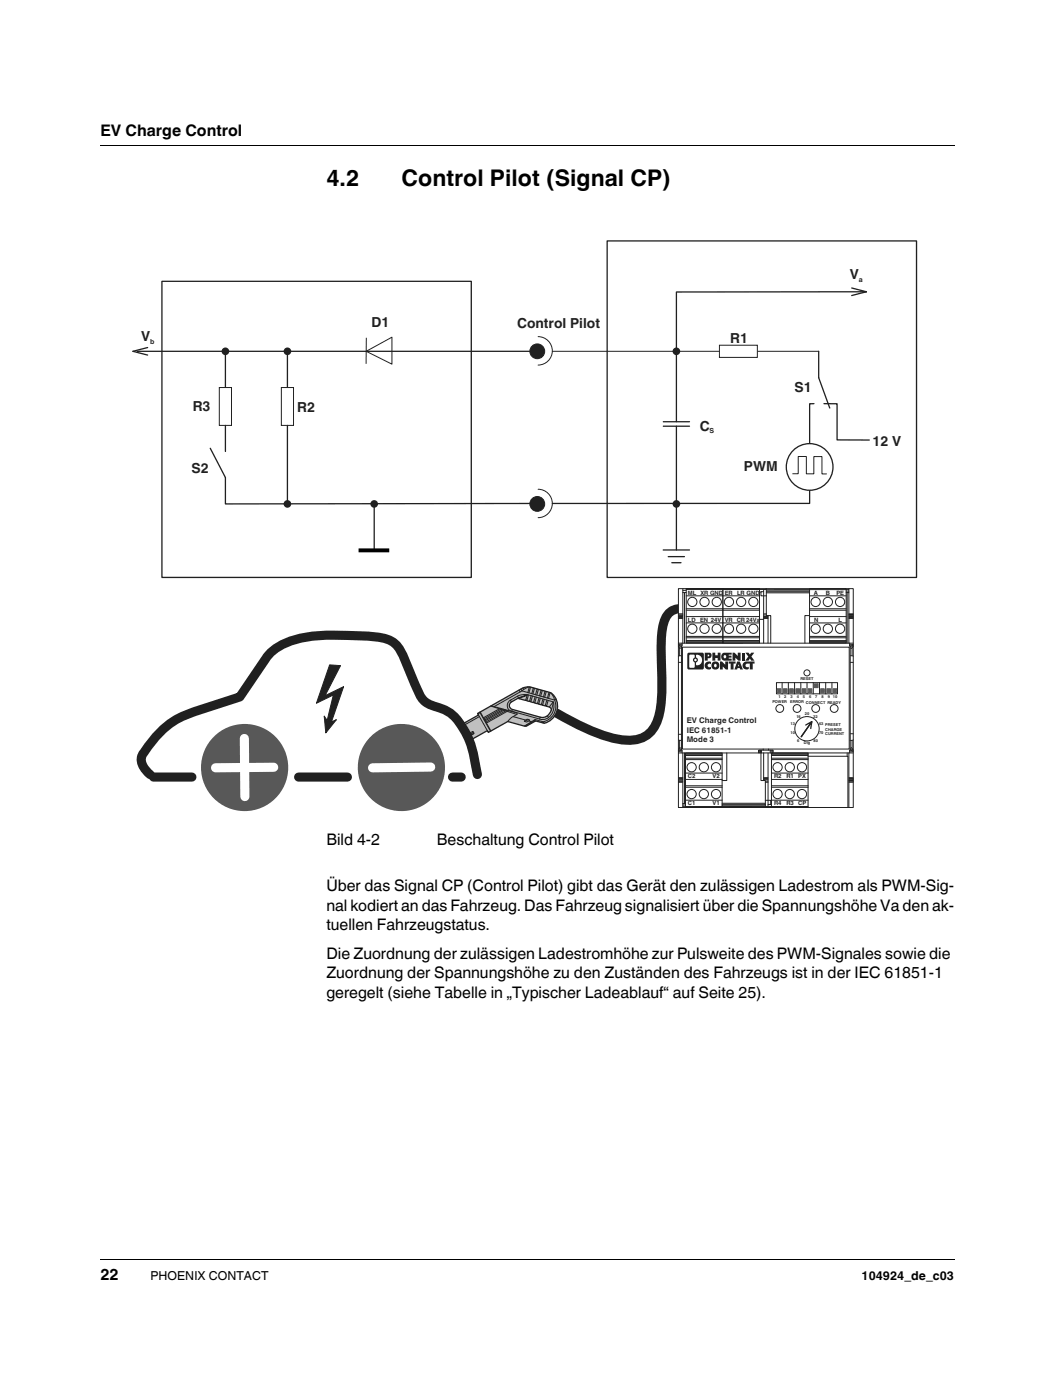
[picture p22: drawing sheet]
<svg xmlns="http://www.w3.org/2000/svg" width="210mm" height="279mm" viewBox="0 0 210 279" stroke-linecap="round" stroke-linejoin="round" font-family="sans-serif">
<defs><g id="words">
<g font-size="4.6">
<text x="65" y="37.1">4.2</text>
<text x="80" y="37.1">Control Pilot (Signal CP)</text>
</g>
<g font-size="3.2">
<text x="20" y="27">EV Charge Control</text>
<text x="65" y="168.5">Bild 4-2</text>
<text x="87" y="168.5">Beschaltung Control Pilot</text>
<text x="65" y="177.7">Über das Signal CP (Control Pilot) gibt das Gerät den zulässigen Ladestrom als PWM-Sig-</text>
<text x="65" y="181.6">nal kodiert an das Fahrzeug. Das Fahrzeug signalisiert über die Spannungshöhe Va den ak-</text>
<text x="65" y="185.4">tuellen Fahrzeugstatus.</text>
<text x="65" y="191.1">Die Zuordnung der zulässigen Ladestromhöhe zur Pulsweite des PWM-Signales sowie die</text>
<text x="65" y="195">Zuordnung der Spannungshöhe zu den Zuständen des Fahrzeugs ist in der IEC 61851-1</text>
<text x="65" y="198.8">geregelt (siehe Tabelle in „Typischer Ladeablauf“ auf Seite 25).</text>
<text x="20" y="255.2">22</text>
</g>
<g font-size="2.8" fill="#231f20">
<text x="169.2" y="55.6">V</text>
<text x="74" y="65.2">D1</text>
<text x="103" y="65.4">Control Pilot</text>
<text x="28.1" y="68">V</text>
<text x="145.4" y="68.3">R1</text>
<text x="38.4" y="82">R3</text>
<text x="59.2" y="82.1">R2</text>
<text x="158.2" y="78.1">S1</text>
<text x="139.3" y="85.8">C</text>
<text x="173.8" y="88.9">12 V</text>
<text x="38.1" y="94.2">S2</text>
<text x="148.2" y="93.9">PWM</text>
</g>
<g font-size="2.5">
<text x="30" y="255.2">PHOENIX CONTACT</text>
<text x="171.6" y="255.2">104924_de_c03</text>
</g>
<g font-size="1.6" fill="#231f20">
<text x="136.8" y="144.1">EV Charge Control</text>
<text x="136.8" y="147.9">Mode 3</text>
<text x="136.8" y="146">IEC 61851-1</text>
</g>
<g font-size="1.4" fill="#231f20">
<text x="171" y="56.2">a</text>
<text x="29.9" y="68.6">b</text>
<text x="141.3" y="86.4">S</text>
</g>
<g font-size="1.2" fill="#231f20">
<text x="137" y="118.6">ML XR GND</text>
<text x="144.3" y="118.6">ER</text>
<text x="146.8" y="118.6">LR GND</text>
<text x="162.1" y="118.6">A</text>
<text x="164.5" y="118.6">B</text>
<text x="166.6" y="118.6">PE</text>
<text x="137" y="124">LD</text>
<text x="139.4" y="124">EN 24V</text>
<text x="144.3" y="124">VR CR24Va</text>
<text x="162.1" y="124">N</text>
<text x="167" y="124">L</text>
<text x="137" y="155.1">C2</text>
<text x="141.9" y="155.1">V2</text>
<text x="154.1" y="155.1">R2</text>
<text x="156.6" y="155.1">R1</text>
<text x="159" y="155.1">PX</text>
<text x="137" y="160.5">C1</text>
<text x="141.9" y="160.5">V1</text>
<text x="154.1" y="160.5">R4</text>
<text x="156.6" y="160.5">R3 CP</text>
</g>
<g font-size=".8" fill="#231f20">
<text x="159.4" y="135.5">RESET</text>
<text x="153.8" y="140.2">POWER</text>
<text x="155" y="139.1">1</text>
<text x="156.2" y="139.1">2</text>
<text x="157.4" y="140.2">ERROR CONNECT READY</text>
<text x="157.4" y="139.1">3</text>
<text x="158.6" y="143">16</text>
<text x="158.7" y="139">4</text>
<text x="159.9" y="139">5</text>
<text x="160.3" y="142.5">20</text>
<text x="161.1" y="139">6</text>
<text x="161.9" y="143">32</text>
<text x="162.4" y="139.1">7</text>
<text x="163.6" y="139.1">8</text>
<text x="164.8" y="139">9</text>
<text x="165.8" y="139">10</text>
<text x="157.4" y="144.6">13</text>
<text x="157.4" y="146.3">10</text>
<text x="158.8" y="147.8">6</text>
<text x="160.1" y="148.3">Dig</text>
<text x="162" y="147.8">80</text>
<text x="163.1" y="144.6">63 PRESET</text>
<text x="163.1" y="146.3">70</text>
<text x="164.3" y="145.6">CHARGE</text>
<text x="164.3" y="146.5">CURRENT</text>
</g>
</g></defs>
<path d="M19.9 29l.1 .1zM19.9 251l.1 .1z" fill="#000"/>
<path d="M20 29h170.1M20 251h170.1" fill="none" stroke="#000" stroke-width=".2"/>
<path d="M20 46h168.8v117h-168.8z" fill="#fff"/>
<path d="M32.2 56.1h61.7v59h-61.7zM120.9 48h61.6v67.1h-61.6zM172.5 58.2h-37.8v11.8" fill="none" stroke="#231f20" stroke-width=".26"/>
<path d="M135.1 121.3a3.6 3.6 0 0 0-3 3.3 53.4 53.4 0 0 0-.3 10.9 22.2 22.2 0 0 1-1.2 8.9 5.4 5.4 0 0 1-4.9 3.1 23.7 23.7 0 0 1-11-3.3l-3.9-2.1" fill="none" stroke="#231f20" stroke-width="1.8"/>
<path d="M92.2 144.3l3.1-1.8-.2-.3 8.9-5a2.95 2.95 0 0 1 2.4 0l2.3 .6a2.23 2.23 0 0 1 2.1 1.8 3.5 3.5 0 0 1-2.4 4.6l-1.7-.5-1.9 1.1-3.7-1-3.8 2.2-.2-.4-3.2 1.8zM101.6 140.1l1.5-.9 1.6 .4 .1-.1 1.4 .5h.2l.1 .1 .6 .1 1.5 .5 .2-.1 .8 .5a1.46 1.46 0 0 1-.9 1.8h-1.1l-5.6-1.5a.8 .8 0 0 1-.4-1.3z" fill-rule="evenodd" fill="#bcbdc0" stroke="#231f20" stroke-width=".26"/>
<g fill="none" stroke="#231f20" stroke-width=".2">
<path d="M107.2 67.1a2.83 2.83 0 0 1 2.8 2.8 2.83 2.83 0 0 1-2.8 2.9M107.2 97.5a2.83 2.83 0 0 1 2.8 2.8 2.83 2.83 0 0 1-2.8 2.9M101.4 139.7l.2-.1a4.9 4.9 0 0 1 2.5-1.1l.9-.1 5.2 1.5a2.51 2.51 0 0 1-2.7 3.4l-5.8-1.6a1.18 1.18 0 0 1-.3-2zM101.6 139.6l.3 .3M103.1 138.8l.2 .3M103.1 139.2l1.9-.6-1.6 .7M103.4 137.5l.2 .4M103.7 137.3l.2 .4 6.6 1.8 .3-.1M104.1 137.2l.2 .2M105 138.4l-.3 1.2M105.1 138l.3-1.1-.7 .3-6.3 3.6M105.2 138.5l-.3 1.2"/>
<path d="M105.7 136.9l-.4 1.2M105.8 138.7l-.4 1.1M106 138.7l-.3 1.2M106.2 137.1l-.3 1.2M106.4 137.2l-.3 1.1M106.6 138.9l-.4 1.1M106.8 139l-.3 1.1M107 137.3l-.4 1.2M107.2 137.4l-.3 1.1M107.3 139.1l-.3 1.2M107.6 139.2l-.3 1.1M107.8 137.5l-.4 1.2"/>
<path d="M108 137.6l-.3 1.2M108.1 139.3l-.3 1.2M108.4 139.4l-.4 1.2M108.6 137.8l-.4 1.1M108.8 137.8l-.3 1.2M108.9 139.5l-.3 1.2M109.2 139.6l-.4 1.2M109.2 139.2l.4-1.2a3.4 3.4 0 0 1-.9 5.7l-.5 .2-1.6-.5-2 1.2M109.3 138l-.3 1.1M93.6 146.1l.2 .5M93.6 146.1l.6-.3 .2 .4-.7 .4zM94.1 145.8l.2 .5"/>
<path d="M94.2 146l-.5 .3M94.3 146.2l-.5 .3M95.3 142.5l1.8 3.1M95.5 142.8l-3.2 1.8M95.5 142l2.2 3.8M95.6 141.9l2.2 3.8M95.7 142l-.5 .3M97.7 140.7l5.2 1.7M97.8 140.7l5.2 1.5-.1 .2-1 .6-.8 .8M99.6 141.2l-3.3 1.9M100 141.3l-3.6 2M100.3 141.4l-3.8 2.1"/>
<path d="M100.6 141.4l-4 2.3M101 141.5l-4.2 2.4M101.3 141.6l-4.4 2.5M102 141.4l-.1 .4M102.2 142.8l2.5 .7M104.5 143.6l.5-.2 .5 .1-.6 .4-.4-.1zM105.2 143.4l-.7 .4M105.3 143.7l.5 .2M106.6 143.4l-.1 .2M106.7 143.7l-.2-.1-1.9 1.1M107.6 142.9l-.1 .4M108.1 144.1l.1-.2 .2 .3"/>
<path d="M109 142.7l.2 .3M109.4 140.9l.8-1-.4 1.7"/>
</g>
<path d="M135.1 117.3h34.8v43.6h-34.8z" fill-rule="evenodd" fill="#fff" stroke="#231f20" stroke-width=".2"/>
<g fill="none" stroke="#231f20" stroke-width=".2">
<path d="M136 117.7h.7M136 117.3v10.9M136.3 118.1v10.1M136.7 118.1h-.7M136.7 118.8h14.6M136.7 117.3h7.3v10.9h-7.3zM144 117.3h7.3v10.9h-7.3zM151.3 118h.2M152.1 117.9h-.6v.9h1.1M152.1 117.5v10.7M152.6 117.5h-15.9M152.6 118.2h8.6"/>
<path d="M152.6 117.8h8.6M152.6 117.3v5.4h.9v5.5M152.6 118h8.6M161.2 118.8h7.3M161.2 117.3h7.3v10.9h-7.3zM168.5 118.1h.6M168.5 117.8h.6M168.7 118.1v10.1M169.1 117.3v10.9M169.1 117.5h-16.5M135.1 132h.6M135.1 128.8l.2 .4"/>
<path d="M135.1 128.6l.7 .2M135.1 122.9h.9M135.1 123.3h.9M135.1 122.4h.9M135.1 123.1h.9M135.1 122.5h.9M135.1 122.7h.9M135.7 130.7l-.6 .1M135.7 128.9h-.5M135.7 129.2h-.4v1.5M135.8 128.2v.6h-.1v20.7h.1v.6M135.8 128.4l-.7 .1"/>
<path d="M135.9 129h33.2v20.3h-33.2zM136.7 126.8h14.6M136.7 127.8h14.6M136.7 121.3h14.6M136.7 121.6h14.6M136.7 124.2h14.6M136.7 122.9h14.6M136.7 127.1h14.6M136.7 128h14.6M136.7 127.7h14.6M151.3 123.5h.8M152.1 122.9h.9"/>
<path d="M152.1 123.3h.9M152.1 122.4h.5M152.1 122.6h.5M152.1 123.1h.9M153 122.7v5.5M154.6 136.1h12.2v2.2h-12.2zM161.2 126.8h7.3M161.2 127.8h7.3M161.2 121.3h7.3M161.2 121.6h7.3M161.2 124.2h7.3M161.2 122.9h7.3"/>
<path d="M161.2 127.7h7.3M161.2 127.1h7.3M161.2 128h7.3M161.2 122.7h-.9v5.5M169.1 122.9h.8M169.1 123.3h.8M169.1 122.4h.8M169.1 122.5h.8M169.1 123.1h.8M169.1 122.7h.8M169.2 128.2v.6h.1v20.7h-.1v.6M169.2 128.4l.7 .1"/>
<path d="M169.3 129.2h.4v1.5M169.3 130.7l.6 .1M169.3 128.9h.5M169.3 132h.6M169.9 128.6l-.7 .2M169.9 128.8l-.2 .4M169.9 128.2h-34.8M135.1 147.5l.6 .1M135.1 146.4h.6M135.1 149.8l.7 .1M135.1 155h.9M135.1 155.9h.9"/>
<path d="M135.1 155.8h.9M135.1 155.2h.9M135.1 155.4h.9M135.1 155.6h.9M135.2 149.3l.5 .1M135.3 147.6v1.5h.4M135.3 149.1l-.2 .4M135.8 149.5l-.7 .1M136 150.1v10.8M136.3 150.1v10.1M136.5 159.5h7.3M136.5 156.9h7.3"/>
<path d="M136.5 156.6h7.3M136.5 154.1h7.3M136.5 155.4h7.3M136.5 150.6h7.3M136.5 151.1h7.3M136.5 150.2h7.3M136.5 151.4h7.3M136.5 150.4h7.3M136.5 150.1h7.3v10.8h-7.3zM144.7 150.1v5.5h-.9M151.2 149.5v.6M151.5 149.5v.6"/>
<path d="M151.5 150.1v5.5h.9v5.3M151.6 149.5v.6M152 149.3v.2M152.1 155.2h.9M152.1 155h.9M152.1 155.4h.9M152.1 150.1v5.5M152.4 159.5h1.1v.8h-.5M152.4 155.9h.6M152.4 155.7h.6M153 150.1v10.6M153.1 149.3v.2"/>
<path d="M153.4 149.5v.6M153.6 149.5v.6M153.6 159.5h7.3M153.6 156.9h7.3M153.6 156.6h7.3M153.6 154.1h7.3M153.6 155.4h7.3M153.6 150.6h7.3M153.6 151.1h7.3M153.6 150.2h7.3M153.6 151.4h7.3M153.6 150.4h7.3"/>
<path d="M153.6 150.1h7.3v10.8h-7.3zM153.8 149.5v.6M154 150.1v-.6h-2.9v.6M160.9 150.7h8v10.2M168.7 150.1v.6M169.1 155h.8M169.1 155.9h.8M169.1 155.2h.8M169.1 155.4h.8M169.1 150.1v10.8M169.1 155.7h.8M169.1 155.6h.8"/>
<path d="M169.2 149.5l.7 .1M169.3 146.3h.6M169.7 147.6v1.5h-.4M169.7 149.1l.2 .4M169.8 149.3l-.5 .1M169.9 149.8l-.7 .1M169.9 147.5l-.6 .1M169.9 150.1h-34.8M136 160.2h.5M136 160.5h.5M143.8 160.3h8.6M143.8 160.1h8.6"/>
<path d="M143.8 160.5h8.6M160.9 160.8h-24.9"/>
<circle cx="137.9" cy="120" r=".92"/>
<circle cx="140.3" cy="120" r=".92"/>
<circle cx="142.7" cy="120" r=".92"/>
<circle cx="145.2" cy="120" r=".92"/>
<circle cx="147.6" cy="120" r=".92"/>
<circle cx="150" cy="120" r=".92"/>
<circle cx="162.4" cy="120" r=".92"/>
<circle cx="164.9" cy="120" r=".92"/>
<circle cx="167.3" cy="120" r=".92"/>
<circle cx="137.9" cy="125.3" r=".92"/>
<circle cx="140.3" cy="125.3" r=".92"/>
<circle cx="142.7" cy="125.3" r=".92"/>
<circle cx="145.2" cy="125.3" r=".92"/>
<circle cx="147.6" cy="125.3" r=".92"/>
<circle cx="150" cy="125.3" r=".92"/>
<circle cx="160.7" cy="134.1" r=".61"/>
<circle cx="162.4" cy="125.3" r=".92"/>
<circle cx="164.9" cy="125.3" r=".92"/>
<circle cx="167.3" cy="125.3" r=".92"/>
<circle cx="137.7" cy="158.3" r=".92"/>
<circle cx="137.7" cy="152.9" r=".92"/>
<circle cx="140.2" cy="152.9" r=".92"/>
<circle cx="140.2" cy="158.3" r=".92"/>
<circle cx="142.6" cy="152.9" r=".92"/>
<circle cx="142.6" cy="158.3" r=".92"/>
<circle cx="154.9" cy="158.3" r=".92"/>
<circle cx="154.9" cy="152.9" r=".92"/>
<circle cx="155.3" cy="141.2" r=".78"/>
<circle cx="157.3" cy="152.9" r=".92"/>
<circle cx="157.3" cy="158.3" r=".92"/>
<circle cx="158.7" cy="141.2" r=".78"/>
<circle cx="159.7" cy="152.9" r=".92"/>
<circle cx="159.7" cy="158.3" r=".92"/>
<circle cx="160.7" cy="145.3" r="2.43"/>
<circle cx="162.4" cy="141.2" r=".78"/>
<circle cx="166.1" cy="141.2" r=".78"/>
</g>
<g fill="#231f20">
<path d="M137.3 130.5v2.5l.8 .1 .3-.4a1.12 1.12 0 0 0-.4-1.1v-.3a.47 .47 0 0 0 .3-.6 .47 .47 0 0 0-.6-.2zM138.2 131.5a.25 .25 0 0 1 .5 0 .25 .25 0 0 1-.5 0zM138.7 130.5l-.1 .5a.57 .57 0 0 1 .4 .6 .57 .57 0 0 1-.4 .5v.4a.93 .93 0 0 0 1-.3 .93 .93 0 0 0 .1-1l-.5-.6zM137 130.1l-.1 .3v2.9l.3 .1h2.8l.2-.3-.1-2.9-.2-.1z" fill-rule="evenodd"/>
<path d="M140.9 130.5h.3v.3h-.3zM140.4 130.1h.8a.57 .57 0 0 1 .5 .7 .57 .57 0 0 1-.8 .4v.5h-.5z" fill-rule="evenodd"/>
<path d="M141.9 130.1h.5v.5h.5v-.5h.6v1.6h-.6v-.5h-.5v.5h-.5z" fill-rule="evenodd"/>
<path d="M143.9 130.3l.4-.2h1.4v.4h-.6v.2h.6v.4h-.6v.2h.6v.4h-.9a1.03 1.03 0 0 1-1-.3l-.2-.5zM144.1 130.9a.3 .3 0 0 1 .6 0 .3 .3 0 0 1-.6 0z" fill-rule="evenodd"/>
<path d="M145.9 130.1h.4l.6 .7v-.7h.6v1.6h-.4l-.7-.6v.6h-.5z" fill-rule="evenodd"/>
<path d="M148.5 130.1h.6l.2 .4 .3-.4h.6l-.6 .8 .6 .8h-.6l-.3-.4-.2 .4h-.7l.6-.8z" fill-rule="evenodd"/>
<path d="M145.1 131.9h1.4v.4h-.4v1.1h-.6v-1.1h-.4z" fill-rule="evenodd"/>
<path d="M143.4 131.8h.4l.6 .7v-.6h.6v1.5h-.4l-.7-.6v.6h-.5z" fill-rule="evenodd"/>
<path d="M142.1 132.7a.35 .35 0 0 0 .7 0 .35 .35 0 0 0-.7 0zM141.6 132.6a.85 .85 0 0 0 1.7 0 .85 .85 0 0 0-1.7 0z" fill-rule="evenodd"/>
<path d="M146.8 131.9h.5l.6 1.5h-.5l-.1-.2h-.4l-.1 .2h-.5zM147.1 132.4l-.1 .4h.2z" fill-rule="evenodd"/>
<path d="M148.1 132.1l.6-.2h1.6v.4h-.4v1.1h-.6v-1.1a.57 .57 0 0 0-.8 .5l.3 .2 .3-.1v.4a.82 .82 0 0 1-1-.2 .82 .82 0 0 1 0-1z" fill-rule="evenodd"/>
<path d="M140.6 132.1l.5-.2h.5v.5a.37 .37 0 0 0-.6 .1 .37 .37 0 0 0 .3 .5l.3-.1v.4a.82 .82 0 0 1-1.1-.1 .82 .82 0 0 1 .1-1.1z" fill-rule="evenodd"/>
</g>
<path d="M147.7 130.1h.6v1.6h-.6z" fill="#231f20"/>
<path d="M44.9 70v7.2M57.2 70v7.2M160.5 144.5l1.2-.7-2.1 3 2.1-3-.2 1.4" fill="none" stroke="#231f20" stroke-width=".26"/>
<path d="M110 70h33.3M150.9 70h12.1M155.8 136.1v2.2M157 136.1v2.2M158.2 136.1v2.2M159.5 136.1v2.2M160.7 136.1v2.2M162 136.1v2.2M163.2 136.1v2.2M164.4 136.1v2.2M165.7 136.1v2.2" fill="none" stroke="#231f20" stroke-width=".2"/>
<g fill="#57585a" stroke="#57585a" stroke-width=".2">
<path d="M156 137.3h.8v.8h-.8z" fill-rule="evenodd"/>
<path d="M154.8 137.3h.7v.8h-.7z" fill-rule="evenodd"/>
<path d="M158.5 137.3h.7v.8h-.7z" fill-rule="evenodd"/>
<path d="M157.3 137.3h.7v.8h-.7z" fill-rule="evenodd"/>
<path d="M161 137.3h.7v.8h-.7z" fill-rule="evenodd"/>
<path d="M159.7 137.3h.8v.8h-.8z" fill-rule="evenodd"/>
<path d="M163.4 137.3h.8v.8h-.8z" fill-rule="evenodd"/>
<path d="M162.2 136.3h.7v.8h-.7z" fill-rule="evenodd"/>
<path d="M165.9 137.3h.7v.8h-.7z" fill-rule="evenodd"/>
<path d="M164.7 137.3h.7v.8h-.7z" fill-rule="evenodd"/>
</g>
<g fill="#231f20" stroke="#231f20" stroke-width=".2">
<circle cx="107" cy="70" r="1.47"/>
<circle cx="107" cy="100.4" r="1.47"/>
</g>
<g fill="#fff" stroke="#231f20" stroke-width=".2">
<path d="M143.3 68.8h7.5v2.4h-7.5z"/>
<path d="M43.7 77.2h2.4v7.6h-2.4z"/>
<path d="M56 77.2h2.5v7.6h-2.5z"/>
</g>
<path d="M134.7 70v14.1M163 70v5.3l2.2 6M41.9 89.3l3 5.9v5.2l62-.1M44.9 84.8v5.2M57.2 84.8v15.6M132.1 84.1h5.2M132.1 85h5.2M134.7 85v15.4M162.1 80.5h-.9v19.8h-51.2M164.1 80.5h2.6v7.2h6.4M74.5 100.4v9.3" fill="none" stroke="#231f20" stroke-width=".26"/>
<path d="M71.8 109.7h5.3" fill="none" stroke="#000" stroke-width=".78"/>
<path d="M72.9 70l5.2-2.8v5.4z" fill="#fff" stroke="#231f20" stroke-width=".2"/>
<path d="M27.3 70h78.2" fill="none" stroke="#231f20" stroke-width=".26"/>
<path d="M73 67.3l-.1 5.2" fill="none" stroke="#231f20" stroke-width=".2"/>
<circle cx="161.2" cy="93.1" r="4.6" fill="#fff" stroke="#231f20" stroke-width=".26"/>
<path d="M157.9 94.4h1.1v-3.4h1.6v3.4h1.5v-3.4h1.6v3.5h.9" fill="none" stroke="#231f20" stroke-width=".2"/>
<g fill="#231f20">
<circle cx="44.9" cy="70" r=".76"/>
<circle cx="57.2" cy="70" r=".76"/>
<circle cx="57.2" cy="100.4" r=".76"/>
<circle cx="74.5" cy="100.4" r=".76"/>
<circle cx="134.7" cy="100.4" r=".76"/>
<circle cx="134.7" cy="70" r=".76"/>
</g>
<path d="M169.6 57.4l2.9 .8-2.9 .7M29.4 69.3l-2.9 .7 2.9 .8M132.1 109.6h5.2M133.1 110.9h3.2M133.8 112.2h1.8M134.7 100.4v9.2" fill="none" stroke="#231f20" stroke-width=".26"/>
<path d="M30.6 154.9h7.6M95.1 154.4a27 27 0 0 0-2.5-8.6 8.4 8.4 0 0 0-5.2-4.7l-.8-.3a4.5 4.5 0 0 1-3-2.3l-2.7-6.4a9.3 9.3 0 0 0-2.6-4.1 7.9 7.9 0 0 0-3.9-1.1l-5.4-.2a27.9 27.9 0 0 0-12 1.4 8.6 8.6 0 0 0-4.1 3.2l-5.1 7.6-9.1 3a16.5 16.5 0 0 0-8.9 6.5l-1.1 1.6a2.6 2.6 0 0 0 .3 3.5l.9 .9" fill="none" stroke="#231f20" stroke-width="1.8"/>
<g fill="#57585a">
<circle cx="48.7" cy="153" r="8.7"/>
<circle cx="79.9" cy="153" r="8.7"/>
</g>
<path d="M48.7 147.2l.1 11.6M54.5 152.9l-11.6 .1M85.8 152.9l-11.6 .1" fill="none" stroke="#fff" stroke-width="1.8"/>
<path d="M59.5 154.9h9.7M90.1 154.9h1.7" fill="none" stroke="#231f20" stroke-width="1.8"/>
<path d="M65.6 132.5l2.2 .2-3.1 6 3.7-1.8-2.4 7 1-.5-2.1 2.7-.3-3.4 .6 .9 1.2-5.1-3.4 1.7z" fill-rule="evenodd" fill="#231f20" stroke="#231f20" stroke-width=".2"/>
<use href="#words"/>
</svg>
